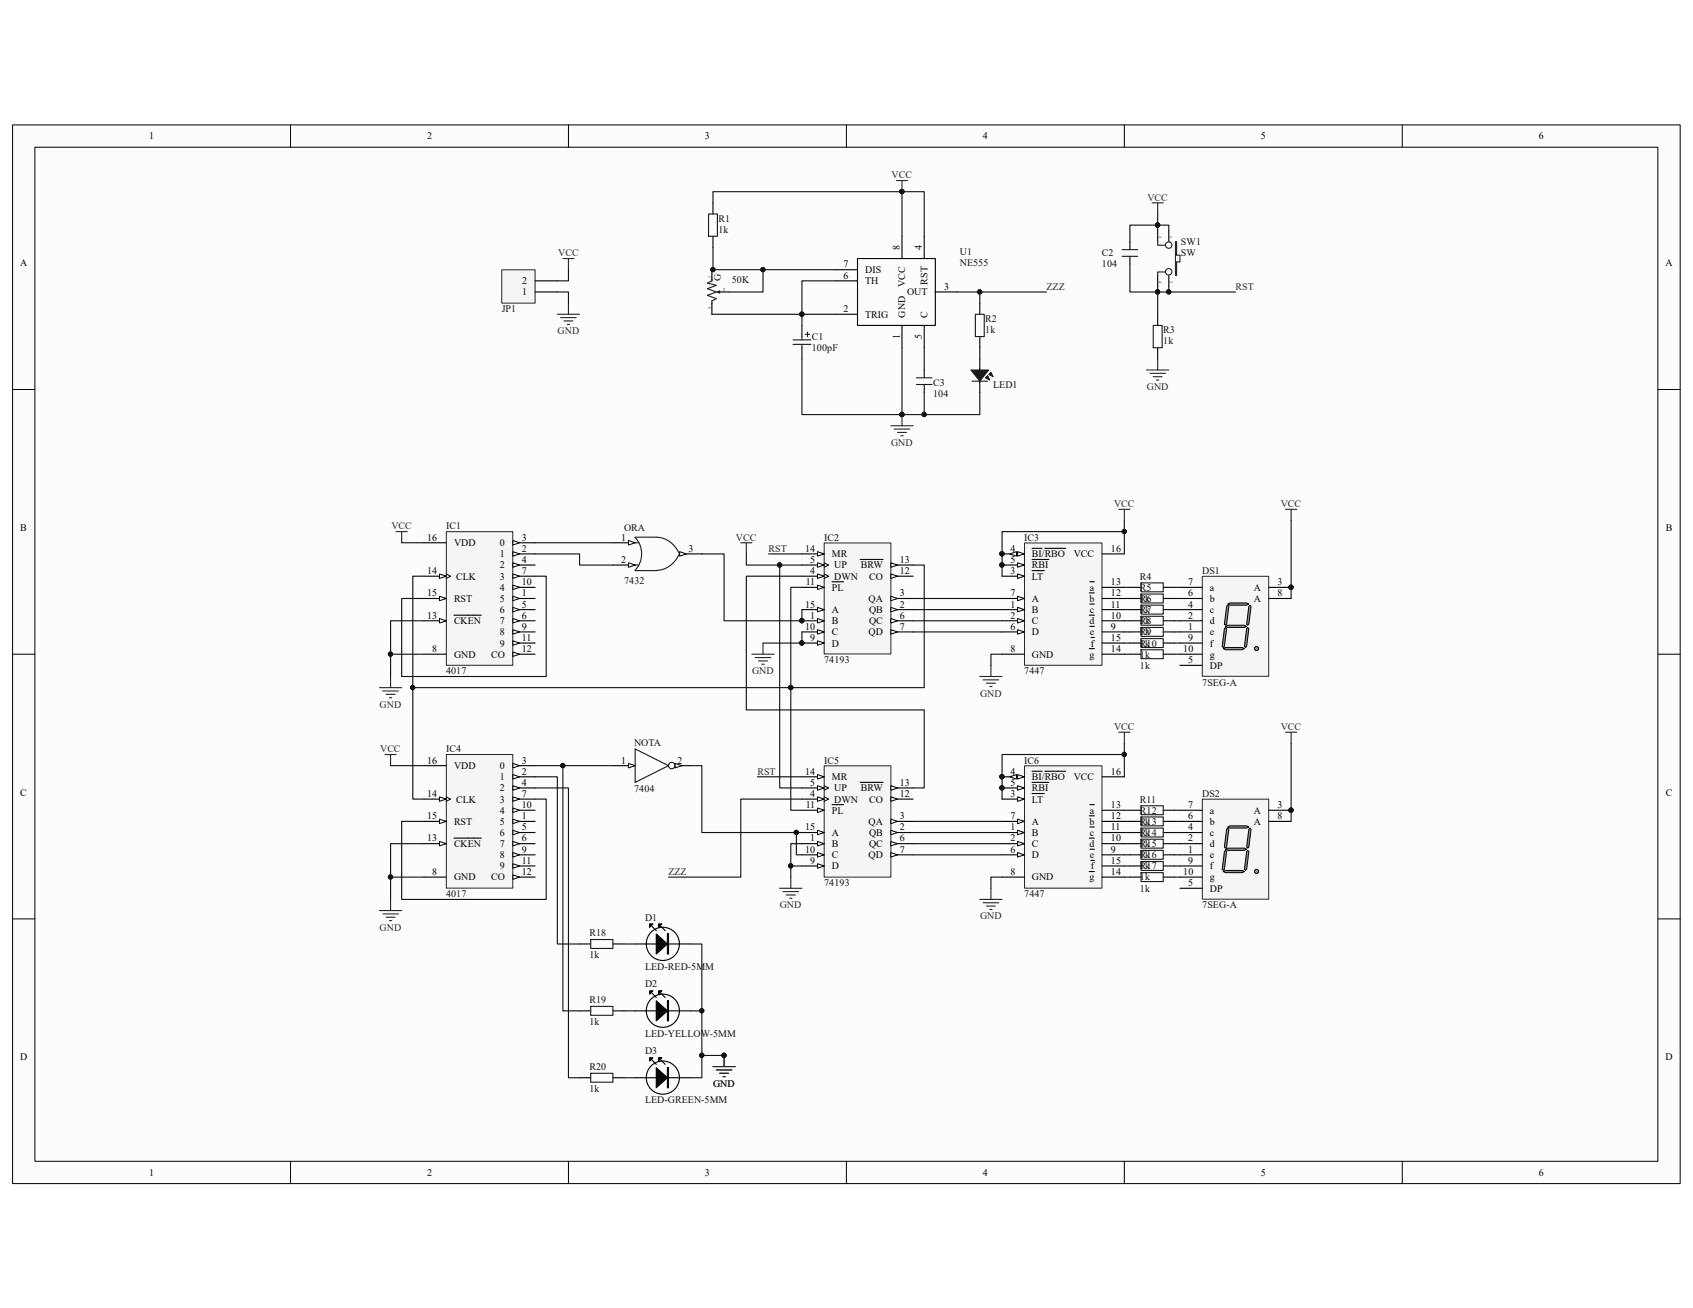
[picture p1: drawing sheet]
<svg xmlns="http://www.w3.org/2000/svg" width="279mm" height="216mm" viewBox="0 0 279 216" stroke-linecap="round" stroke-linejoin="round" font-family="sans-serif">
<defs><g id="words">
<g font-size="1.7">
<text x="24.6" y="23">1</text>
<text x="70.5" y="23">2</text>
<text x="116.3" y="23">3</text>
<text x="162.2" y="23">4</text>
<text x="208.1" y="23">5</text>
<text x="253.9" y="23">6</text>
<text x="3.3" y="43.9">A</text>
<text x="86.2" y="46.9">2</text>
<text x="139.2" y="44.2">7</text>
<text x="139.2" y="46">6</text>
<text x="142.8" y="45.1">DIS</text>
<text x="142.8" y="46.9">TH</text>
<text x="155.8" y="47.8">3</text>
<text x="274.9" y="43.9">A</text>
<text x="86.2" y="48.8">1</text>
<text x="139.2" y="51.5">2</text>
<text x="142.8" y="52.5">TRIG</text>
<text x="149.7" y="48.8">OUT</text>
<text x="3.3" y="87.6">B</text>
<text x="70.5" y="89.2">16</text>
<text x="86.1" y="89.2">3</text>
<text x="102.5" y="89.2">1</text>
<text x="274.9" y="87.6">B</text>
<text x="70.5" y="94.7">14</text>
<text x="74.9" y="90.2">VDD</text>
<text x="75.3" y="95.7">CLK</text>
<text x="82.5" y="92">1</text>
<text x="82.5" y="90.2">0</text>
<text x="82.5" y="93.8">2</text>
<text x="82.5" y="95.7">3</text>
<text x="86.1" y="91.1">2</text>
<text x="86.1" y="92.9">4</text>
<text x="86.1" y="94.7">7</text>
<text x="102.5" y="92.9">2</text>
<text x="113.6" y="91.1">3</text>
<text x="132.9" y="91.1">14</text>
<text x="133.7" y="94.7">4</text>
<text x="133.7" y="92.9">5</text>
<text x="137.3" y="92">MR</text>
<text x="137.7" y="95.7">DWN</text>
<text x="137.7" y="93.8">UP</text>
<text x="142.1" y="93.8">BRW</text>
<text x="143.4" y="95.7">CO</text>
<text x="148.5" y="94.7">12</text>
<text x="148.5" y="92.9">13</text>
<text x="166.7" y="91.1">4</text>
<text x="166.7" y="92.9">5</text>
<text x="166.7" y="94.7">3</text>
<text x="170.3" y="92">BI/RBO</text>
<text x="170.3" y="93.8">RBI</text>
<text x="170.3" y="95.7">LT</text>
<text x="177.2" y="92">VCC</text>
<text x="183.3" y="91.1">16</text>
<text x="70.5" y="98.4">15</text>
<text x="74.9" y="99.4">RST</text>
<text x="82.5" y="99.4">5</text>
<text x="82.5" y="101.2">6</text>
<text x="82.5" y="97.5">4</text>
<text x="86.1" y="98.4">1</text>
<text x="86.1" y="100.3">5</text>
<text x="86.1" y="96.6">10</text>
<text x="132.9" y="100.3">15</text>
<text x="133" y="96.6">11</text>
<text x="137.3" y="97.5">PL</text>
<text x="137.3" y="101.2">A</text>
<text x="143.3" y="99.4">QA</text>
<text x="143.4" y="101.2">QB</text>
<text x="148.5" y="100.3">2</text>
<text x="148.5" y="98.4">3</text>
<text x="166.7" y="98.4">7</text>
<text x="166.7" y="100.3">1</text>
<text x="170.3" y="99.4">A</text>
<text x="170.3" y="101.2">B</text>
<text x="179.8" y="99.4">b</text>
<text x="179.9" y="97.5">a</text>
<text x="179.9" y="101.2">c</text>
<text x="183.3" y="96.6">13</text>
<text x="183.3" y="98.4">12</text>
<text x="183.3" y="100.3">11</text>
<text x="196.1" y="100.3">4</text>
<text x="196.1" y="98.4">6</text>
<text x="196.1" y="96.6">7</text>
<text x="199.7" y="101.2">c</text>
<text x="199.7" y="99.4">b</text>
<text x="199.7" y="97.5">a</text>
<text x="206.9" y="97.5">A</text>
<text x="206.9" y="99.4">A</text>
<text x="210.9" y="96.6">3</text>
<text x="210.9" y="98.4">8</text>
<text x="70.5" y="102.1">13</text>
<text x="71.3" y="107.6">8</text>
<text x="74.9" y="103">CKEN</text>
<text x="82.5" y="103">7</text>
<text x="82.5" y="104.9">8</text>
<text x="82.5" y="106.7">9</text>
<text x="86.1" y="102.1">6</text>
<text x="86.1" y="103.9">9</text>
<text x="86.1" y="105.8">11</text>
<text x="86.1" y="107.6">12</text>
<text x="132.9" y="103.9">10</text>
<text x="133.7" y="102.1">1</text>
<text x="133.7" y="105.8">9</text>
<text x="137.3" y="103">B</text>
<text x="137.3" y="106.7">D</text>
<text x="137.3" y="104.9">C</text>
<text x="143.3" y="104.9">QD</text>
<text x="143.4" y="103">QC</text>
<text x="148.5" y="102.1">6</text>
<text x="148.5" y="103.9">7</text>
<text x="166.7" y="102.1">2</text>
<text x="166.7" y="103.9">6</text>
<text x="166.7" y="107.6">8</text>
<text x="170.3" y="103">C</text>
<text x="170.3" y="104.9">D</text>
<text x="179.8" y="103">d</text>
<text x="179.9" y="104.9">e</text>
<text x="180" y="106.7">f</text>
<text x="183.3" y="102.1">10</text>
<text x="183.3" y="103.9">9</text>
<text x="183.3" y="105.8">15</text>
<text x="183.3" y="107.6">14</text>
<text x="195.3" y="107.6">10</text>
<text x="196.1" y="105.8">9</text>
<text x="196.1" y="103.9">1</text>
<text x="196.1" y="102.1">2</text>
<text x="199.7" y="106.7">f</text>
<text x="199.7" y="104.9">e</text>
<text x="199.7" y="103">d</text>
<text x="74.9" y="108.5">GND</text>
<text x="81.1" y="108.5">CO</text>
<text x="170.3" y="108.5">GND</text>
<text x="179.8" y="108.5">g</text>
<text x="196.1" y="109.5">5</text>
<text x="199.7" y="108.5">g</text>
<text x="199.7" y="110.4">DP</text>
<text x="3.3" y="131.3">C</text>
<text x="70.5" y="131.5">14</text>
<text x="70.5" y="126">16</text>
<text x="74.9" y="127">VDD</text>
<text x="82.5" y="128.8">1</text>
<text x="82.5" y="127">0</text>
<text x="82.5" y="130.6">2</text>
<text x="86.1" y="127.8">2</text>
<text x="86.1" y="126">3</text>
<text x="86.1" y="129.7">4</text>
<text x="86.1" y="131.5">7</text>
<text x="102.5" y="126">1</text>
<text x="111.8" y="126">2</text>
<text x="132.9" y="127.8">14</text>
<text x="133.7" y="131.5">4</text>
<text x="133.7" y="129.7">5</text>
<text x="137.3" y="128.8">MR</text>
<text x="137.7" y="130.6">UP</text>
<text x="142.1" y="130.6">BRW</text>
<text x="148.5" y="131.5">12</text>
<text x="148.5" y="129.7">13</text>
<text x="166.7" y="127.8">4</text>
<text x="166.7" y="129.7">5</text>
<text x="166.7" y="131.5">3</text>
<text x="170.3" y="128.8">BI/RBO</text>
<text x="170.3" y="130.6">RBI</text>
<text x="177.2" y="128.8">VCC</text>
<text x="183.3" y="127.8">16</text>
<text x="274.9" y="131.3">C</text>
<text x="70.5" y="135.2">15</text>
<text x="74.9" y="136.1">RST</text>
<text x="75.3" y="132.5">CLK</text>
<text x="82.5" y="136.1">5</text>
<text x="82.5" y="138">6</text>
<text x="82.5" y="132.5">3</text>
<text x="82.5" y="134.3">4</text>
<text x="86.1" y="135.2">1</text>
<text x="86.1" y="137.1">5</text>
<text x="86.1" y="133.4">10</text>
<text x="132.9" y="137.1">15</text>
<text x="133" y="133.4">11</text>
<text x="137.3" y="134.3">PL</text>
<text x="137.3" y="138">A</text>
<text x="137.7" y="132.5">DWN</text>
<text x="143.3" y="136.1">QA</text>
<text x="143.4" y="138">QB</text>
<text x="143.4" y="132.5">CO</text>
<text x="148.5" y="137.1">2</text>
<text x="148.5" y="135.2">3</text>
<text x="166.7" y="135.2">7</text>
<text x="166.7" y="137.1">1</text>
<text x="170.3" y="132.5">LT</text>
<text x="170.3" y="136.1">A</text>
<text x="170.3" y="138">B</text>
<text x="179.8" y="136.1">b</text>
<text x="179.9" y="134.3">a</text>
<text x="179.9" y="138">c</text>
<text x="183.3" y="133.4">13</text>
<text x="183.3" y="135.2">12</text>
<text x="183.3" y="137.1">11</text>
<text x="196.1" y="137.1">4</text>
<text x="196.1" y="135.2">6</text>
<text x="196.1" y="133.4">7</text>
<text x="199.7" y="138">c</text>
<text x="199.7" y="136.1">b</text>
<text x="199.7" y="134.3">a</text>
<text x="206.9" y="134.3">A</text>
<text x="206.9" y="136.1">A</text>
<text x="210.9" y="133.4">3</text>
<text x="210.9" y="135.2">8</text>
<text x="70.5" y="138.9">13</text>
<text x="74.9" y="139.8">CKEN</text>
<text x="82.5" y="139.8">7</text>
<text x="82.5" y="141.6">8</text>
<text x="82.5" y="143.5">9</text>
<text x="86.1" y="138.9">6</text>
<text x="86.1" y="140.8">9</text>
<text x="86.1" y="142.6">11</text>
<text x="132.9" y="140.8">10</text>
<text x="133.7" y="138.9">1</text>
<text x="133.7" y="142.6">9</text>
<text x="137.3" y="139.8">B</text>
<text x="137.3" y="143.5">D</text>
<text x="137.3" y="141.6">C</text>
<text x="143.3" y="141.6">QD</text>
<text x="143.4" y="139.8">QC</text>
<text x="148.5" y="138.9">6</text>
<text x="148.5" y="140.8">7</text>
<text x="166.7" y="138.9">2</text>
<text x="166.7" y="140.8">6</text>
<text x="170.3" y="139.8">C</text>
<text x="170.3" y="141.6">D</text>
<text x="179.8" y="139.8">d</text>
<text x="179.9" y="141.6">e</text>
<text x="180" y="143.5">f</text>
<text x="183.3" y="138.9">10</text>
<text x="183.3" y="140.8">9</text>
<text x="183.3" y="142.6">15</text>
<text x="196.1" y="142.6">9</text>
<text x="196.1" y="140.8">1</text>
<text x="196.1" y="138.9">2</text>
<text x="199.7" y="143.5">f</text>
<text x="199.7" y="141.6">e</text>
<text x="199.7" y="139.8">d</text>
<text x="71.3" y="144.4">8</text>
<text x="74.9" y="145.3">GND</text>
<text x="81.1" y="145.3">CO</text>
<text x="86.1" y="144.4">12</text>
<text x="166.7" y="144.4">8</text>
<text x="170.3" y="145.3">GND</text>
<text x="179.8" y="145.3">g</text>
<text x="183.3" y="144.4">14</text>
<text x="195.3" y="144.4">10</text>
<text x="196.1" y="146.3">5</text>
<text x="199.7" y="145.3">g</text>
<text x="199.7" y="147.2">DP</text>
<text x="3.3" y="175">D</text>
<text x="274.9" y="175">D</text>
<text x="24.6" y="194.1">1</text>
<text x="70.5" y="194.1">2</text>
<text x="116.3" y="194.1">3</text>
<text x="162.2" y="194.1">4</text>
<text x="208.1" y="194.1">5</text>
<text x="253.9" y="194.1">6</text>
</g>
<g font-size="1.7" fill="#262626">
<text x="147.1" y="29.4">VCC</text>
<text x="189.4" y="33.1">VCC</text>
<text x="92.1" y="42.3">VCC</text>
<text x="172.7" y="47.8">ZZZ</text>
<text x="203.9" y="47.8">RST</text>
<text x="92" y="55.2">GND</text>
<text x="189.3" y="64.4">GND</text>
<text x="147.1" y="73.6">GND</text>
<text x="183.8" y="83.7">VCC</text>
<text x="211.4" y="83.7">VCC</text>
<text x="64.6" y="87.4">VCC</text>
<text x="121.4" y="89.2">VCC</text>
<text x="126.8" y="91.1">RST</text>
<text x="124.1" y="111.3">GND</text>
<text x="62.7" y="116.8">GND</text>
<text x="161.8" y="115">GND</text>
<text x="62.7" y="124.2">VCC</text>
<text x="183.8" y="120.5">VCC</text>
<text x="211.4" y="120.5">VCC</text>
<text x="125" y="127.8">RST</text>
<text x="110.3" y="144.4">ZZZ</text>
<text x="128.7" y="149.9">GND</text>
<text x="62.7" y="153.6">GND</text>
<text x="161.8" y="151.8">GND</text>
<text x="117.7" y="179.4">GND</text>
</g>
<g font-size="1.7" fill="#0e0e0e">
<text x="118.6" y="36.6">R1</text>
<text x="118.6" y="38.4">1k</text>
<text x="194.9" y="40.5">SW1</text>
<text x="120.8" y="46.7">50K</text>
<text x="158.4" y="42.1">U1</text>
<text x="158.4" y="44">NE555</text>
<text x="181.9" y="42.3">C2</text>
<text x="181.9" y="44.2">104</text>
<text x="194.9" y="42.3">SW</text>
<text x="82.8" y="51.5">JP1</text>
<text x="162.6" y="53.2">R2</text>
<text x="134" y="58">100pF</text>
<text x="134" y="56.1">C1</text>
<text x="162.6" y="55">1k</text>
<text x="192" y="55">R3</text>
<text x="192" y="56.9">1k</text>
<text x="154" y="63.7">C3</text>
<text x="154" y="65.5">104</text>
<text x="163.9" y="64">LED1</text>
<text x="73.6" y="87.4">IC1</text>
<text x="103" y="87.6">ORA</text>
<text x="136" y="89.2">IC2</text>
<text x="169" y="89.2">IC3</text>
<text x="188.1" y="95.7">R4</text>
<text x="198.4" y="94.7">DS1</text>
<text x="103" y="96.4">7432</text>
<text x="188.1" y="99.4">1k</text>
<text x="188.1" y="97.5">R5</text>
<text x="188.1" y="101.2">1k</text>
<text x="188.1" y="99.4">R6</text>
<text x="188.1" y="101.2">R7</text>
<text x="188.1" y="103">1k</text>
<text x="188.1" y="104.9">1k</text>
<text x="188.1" y="103">R8</text>
<text x="188.1" y="106.7">1k</text>
<text x="188.1" y="104.9">R9</text>
<text x="188.1" y="106.7">R10</text>
<text x="73.6" y="111.3">4017</text>
<text x="136" y="109.5">74193</text>
<text x="169" y="111.3">7447</text>
<text x="188.1" y="108.5">1k</text>
<text x="188.1" y="110.4">1k</text>
<text x="198.4" y="113.2">7SEG-A</text>
<text x="73.6" y="124.2">IC4</text>
<text x="104.6" y="123.1">NOTA</text>
<text x="104.6" y="130.8">7404</text>
<text x="136" y="126">IC5</text>
<text x="169" y="126">IC6</text>
<text x="198.4" y="131.5">DS2</text>
<text x="188.1" y="132.5">R11</text>
<text x="188.1" y="136.1">1k</text>
<text x="188.1" y="134.3">R12</text>
<text x="188.1" y="138">1k</text>
<text x="188.1" y="136.1">R13</text>
<text x="188.1" y="138">R14</text>
<text x="188.1" y="139.8">1k</text>
<text x="188.1" y="141.6">1k</text>
<text x="188.1" y="139.8">R15</text>
<text x="188.1" y="143.5">1k</text>
<text x="188.1" y="141.6">R16</text>
<text x="188.1" y="143.5">R17</text>
<text x="73.6" y="148.1">4017</text>
<text x="136" y="146.3">74193</text>
<text x="169" y="148.1">7447</text>
<text x="188.1" y="145.3">1k</text>
<text x="188.1" y="147.2">1k</text>
<text x="198.4" y="149.9">7SEG-A</text>
<text x="97.3" y="154.5">R18</text>
<text x="106.5" y="152">D1</text>
<text x="97.3" y="158.2">1k</text>
<text x="106.5" y="160.1">LED-RED-5MM</text>
<text x="97.3" y="165.6">R19</text>
<text x="106.5" y="163">D2</text>
<text x="97.3" y="169.2">1k</text>
<text x="106.5" y="171.1">LED-YELLOW-5MM</text>
<text x="97.3" y="176.6">R20</text>
<text x="106.5" y="174">D3</text>
<text x="97.3" y="180.3">1k</text>
<text x="106.5" y="182.1">LED-GREEN-5MM</text>
</g>
<g font-size="1.6">
<text x="148.5" y="41.2" transform="rotate(-90 148.5 41.2)">8</text>
<text x="152.1" y="41.2" transform="rotate(-90 152.1 41.2)">4</text>
<text x="149.4" y="47.4" transform="rotate(-90 149.4 47.4)">VCC</text>
<text x="153.1" y="47" transform="rotate(-90 153.1 47)">RST</text>
<text x="149.4" y="52.4" transform="rotate(-90 149.4 52.4)">GND</text>
<text x="153.1" y="52.4" transform="rotate(-90 153.1 52.4)">C</text>
<text x="148.5" y="56" transform="rotate(-90 148.5 56)">1</text>
<text x="152.1" y="56" transform="rotate(-90 152.1 56)">5</text>
</g>
<text font-size="1.6" fill="#0e0e0e" x="119" y="46.4" transform="rotate(-90 119 46.4)">G</text>
<g font-size=".7" fill="#0e0e0e">
<text x="191.2" y="39" transform="rotate(90 191.2 39)">3</text>
<text x="193.1" y="39" transform="rotate(90 193.1 39)">1</text>
<text x="117.4" y="45.8" transform="rotate(-90 117.4 45.8)">1</text>
<text x="191.2" y="46.4" transform="rotate(90 191.2 46.4)">4</text>
<text x="193.1" y="46.4" transform="rotate(90 193.1 46.4)">2</text>
<text x="117.4" y="51" transform="rotate(-90 117.4 51)">3</text>
<text x="119.4" y="48">2</text>
</g>
</g></defs>
<path d="M2.1 20.7h275.2v174.7h-275.2z" fill="#fcfcfc"/>
<path d="M2.1 20.6h275.2v174.8h-275.2z" fill="none" stroke="#000" stroke-width=".17"/>
<path d="M5.8 24.3h267.8v167.4h-267.8z" fill="#fcfcfc"/>
<g fill="none" stroke="#000" stroke-width=".17">
<path d="M5.8 24.3h267.8v167.4h-267.8zM47.9 20.6v3.7M93.8 20.6v3.7M139.7 20.6v3.7M185.6 20.6v3.7M231.4 20.6v3.7M2.1 64.3h3.6M273.6 64.3h3.7M2.1 108h3.6M273.6 108h3.7M2.1 151.7h3.6M273.6 151.7h3.7"/>
<path d="M47.9 191.7v3.7M93.8 191.7v3.7M139.7 191.7v3.7M185.6 191.7v3.7M231.4 191.7v3.7"/>
</g>
<path d="M148.9 39v3.7M152.5 39v3.7M132.3 53.7v1.9M132.3 57.4v1.8M137.8 51.9h3.7M137.8 44.5h3.7M137.8 46.4h3.7M141.5 42.7h12.9v11h-12.9zM148.9 53.7v3.7M152.5 53.7v3.7M154.4 48.2h3.6" fill="none" stroke="#000" stroke-width=".18"/>
<path d="M147.9 29.8h1.9M148.9 29.8v1.8M147 70.3h3.7M147.6 70.8h2.5M148.1 71.4h1.5M148.7 71.9h.3M148.9 68.4v1.9" fill="none" stroke="#262626" stroke-width=".18"/>
<g fill="#0e0e0e" stroke="#0e0e0e" stroke-width=".17">
<circle cx="148.8" cy="31.6" r=".35"/>
<circle cx="148.8" cy="68.4" r=".35"/>
</g>
<path d="M130.9 56.1h2.9M130.9 56.8h2.9M132.3 55.6v.5M132.3 56.8v.6M132.9 55.2h.7M133.3 54.8v.8" fill="none" stroke="#1c1c1c" stroke-width=".18"/>
<path d="M163.5 61.4l.4 .8-.7-.4z" fill="#1c1c1c"/>
<path d="M163.5 61.4l.4 .8-.7-.4z" fill="none" stroke="#1c1c1c" stroke-width=".17"/>
<path d="M163 62l.4 .7-.8-.3z" fill="#1c1c1c"/>
<path d="M163 62l.4 .7-.8-.3z" fill="none" stroke="#1c1c1c" stroke-width=".17"/>
<path d="M160.2 61.1h3l-1.5 1.8z" fill="#1c1c1c"/>
<path d="M160.2 61.1h3l-1.5 1.8z" fill="none" stroke="#1c1c1c" stroke-width=".17"/>
<path d="M160.4 62.9h2.6M161.7 60.9v.5M161.7 62.7v.4" fill="none" stroke="#1c1c1c" stroke-width=".18"/>
<path d="M161.7 59.2v1.9M161.7 62.9v1.9" fill="none" stroke="#000" stroke-width=".18"/>
<path d="M169.1 89.7h12.8v20.1h-12.8z" fill="#f5f5f5"/>
<path d="M169.1 89.6h12.8v20.2h-12.8z" fill="none" stroke="#262626" stroke-width=".17"/>
<path d="M165.4 91.4h3.6" fill="none" stroke="#000" stroke-width=".18"/>
<path d="M167.9 91.1l1.1 .3-1.1 .4z" fill="#fcfcfc"/>
<path d="M167.9 91.1l1.1 .3-1.1 .4z" fill="none" stroke="#000" stroke-width=".17"/>
<path d="M166.7 91.4l1.1-.3v.7z" fill="#fcfcfc"/>
<path d="M166.7 91.4l1.1-.3v.7z" fill="none" stroke="#000" stroke-width=".17"/>
<path d="M165.4 93.3h3.6M170.3 90.5h1M171.4 90.5h.6M172.4 90.5h1.2M173.6 90.5h2.2" fill="none" stroke="#000" stroke-width=".18"/>
<circle cx="165.4" cy="91.4" r=".35" fill="#0e0e0e" stroke="#0e0e0e" stroke-width=".17"/>
<path d="M167.9 92.9l1.1 .4-1.1 .3z" fill="#fcfcfc"/>
<path d="M167.9 92.9l1.1 .4-1.1 .3z" fill="none" stroke="#000" stroke-width=".17"/>
<path d="M165.4 95.1h3.6M170.3 92.3h1.1M171.5 92.3h1.6" fill="none" stroke="#000" stroke-width=".18"/>
<circle cx="165.4" cy="93.2" r=".35" fill="#0e0e0e" stroke="#0e0e0e" stroke-width=".17"/>
<path d="M167.9 94.7l1.1 .4-1.1 .4z" fill="#fcfcfc"/>
<path d="M167.9 94.7l1.1 .4-1.1 .4z" fill="none" stroke="#000" stroke-width=".17"/>
<path d="M165.4 98.8h3.6M170.3 94.2h2" fill="none" stroke="#000" stroke-width=".18"/>
<path d="M167.9 98.4l1.1 .4-1.1 .4z" fill="#fcfcfc"/>
<path d="M167.9 98.4l1.1 .4-1.1 .4z" fill="none" stroke="#000" stroke-width=".17"/>
<path d="M165.4 100.6h3.6" fill="none" stroke="#000" stroke-width=".18"/>
<path d="M167.9 100.3l1.1 .3-1.1 .4z" fill="#fcfcfc"/>
<path d="M167.9 100.3l1.1 .3-1.1 .4z" fill="none" stroke="#000" stroke-width=".17"/>
<path d="M165.4 102.5h3.6" fill="none" stroke="#000" stroke-width=".18"/>
<path d="M167.9 102.1l1.1 .4-1.1 .3z" fill="#fcfcfc"/>
<path d="M167.9 102.1l1.1 .4-1.1 .3z" fill="none" stroke="#000" stroke-width=".17"/>
<path d="M165.4 104.3h3.6" fill="none" stroke="#000" stroke-width=".18"/>
<path d="M167.9 103.9l1.1 .4-1.1 .4z" fill="#fcfcfc"/>
<path d="M167.9 103.9l1.1 .4-1.1 .4z" fill="none" stroke="#000" stroke-width=".17"/>
<g fill="none" stroke="#000" stroke-width=".18">
<path d="M179.8 97.9h.8M179.9 96h.7M179.9 99.7h.7M181.9 96.9h3.7M181.9 98.8h3.7M181.9 91.4h3.7M165.4 108h3.6M179.8 101.5h.8M179.8 107.1h.8M179.9 103.4h.7M180 105.2h.6M181.9 100.6h3.7"/>
<path d="M181.9 102.5h3.7M181.9 104.3h3.7M181.9 106.1h3.7M181.9 108h3.7"/>
</g>
<g fill="#0e0e0e" stroke="#0e0e0e" stroke-width=".17">
<circle cx="165.4" cy="91.4" r=".35"/>
<circle cx="165.4" cy="93.2" r=".35"/>
</g>
<path d="M73.7 87.8h10.9v22h-10.9z" fill="#f5f5f5"/>
<path d="M73.7 87.8h10.9v22h-10.9z" fill="none" stroke="#262626" stroke-width=".17"/>
<path d="M84.6 98.8h3.7" fill="none" stroke="#000" stroke-width=".18"/>
<path d="M84.6 98.4l1.1 .4-1.1 .4z" fill="#fcfcfc"/>
<path d="M84.6 98.4l1.1 .4-1.1 .4z" fill="none" stroke="#000" stroke-width=".17"/>
<path d="M84.6 91.4h3.7" fill="none" stroke="#000" stroke-width=".18"/>
<path d="M84.6 91.1l1.1 .3-1.1 .4z" fill="#fcfcfc"/>
<path d="M84.6 91.1l1.1 .3-1.1 .4z" fill="none" stroke="#000" stroke-width=".17"/>
<path d="M84.6 89.6h3.7" fill="none" stroke="#000" stroke-width=".18"/>
<path d="M84.6 89.2l1.1 .4-1.1 .4z" fill="#fcfcfc"/>
<path d="M84.6 89.2l1.1 .4-1.1 .4z" fill="none" stroke="#000" stroke-width=".17"/>
<path d="M84.6 93.3h3.7" fill="none" stroke="#000" stroke-width=".18"/>
<path d="M84.6 92.9l1.1 .4-1.1 .3z" fill="#fcfcfc"/>
<path d="M84.6 92.9l1.1 .4-1.1 .3z" fill="none" stroke="#000" stroke-width=".17"/>
<path d="M84.6 100.6h3.7" fill="none" stroke="#000" stroke-width=".18"/>
<path d="M84.6 100.3l1.1 .3-1.1 .4z" fill="#fcfcfc"/>
<path d="M84.6 100.3l1.1 .3-1.1 .4z" fill="none" stroke="#000" stroke-width=".17"/>
<path d="M84.6 102.5h3.7" fill="none" stroke="#000" stroke-width=".18"/>
<path d="M84.6 102.1l1.1 .4-1.1 .3z" fill="#fcfcfc"/>
<path d="M84.6 102.1l1.1 .4-1.1 .3z" fill="none" stroke="#000" stroke-width=".17"/>
<path d="M84.6 95.1h3.7" fill="none" stroke="#000" stroke-width=".18"/>
<path d="M84.6 94.7l1.1 .4-1.1 .4z" fill="#fcfcfc"/>
<path d="M84.6 94.7l1.1 .4-1.1 .4z" fill="none" stroke="#000" stroke-width=".17"/>
<path d="M70 108h3.6M84.6 104.3h3.7" fill="none" stroke="#000" stroke-width=".18"/>
<path d="M84.6 103.9l1.1 .4-1.1 .4z" fill="#fcfcfc"/>
<path d="M84.6 103.9l1.1 .4-1.1 .4z" fill="none" stroke="#000" stroke-width=".17"/>
<path d="M84.6 96.9h3.7" fill="none" stroke="#000" stroke-width=".18"/>
<path d="M84.6 96.6l1.1 .3-1.1 .4z" fill="#fcfcfc"/>
<path d="M84.6 96.6l1.1 .3-1.1 .4z" fill="none" stroke="#000" stroke-width=".17"/>
<path d="M84.6 106.1h3.7" fill="none" stroke="#000" stroke-width=".18"/>
<path d="M84.6 105.8l1.1 .3-1.1 .4z" fill="#fcfcfc"/>
<path d="M84.6 105.8l1.1 .3-1.1 .4z" fill="none" stroke="#000" stroke-width=".17"/>
<path d="M84.6 108h3.7" fill="none" stroke="#000" stroke-width=".18"/>
<path d="M84.6 107.6l1.1 .4-1.1 .4z" fill="#fcfcfc"/>
<path d="M84.6 107.6l1.1 .4-1.1 .4z" fill="none" stroke="#000" stroke-width=".17"/>
<path d="M70 98.8h3.6" fill="none" stroke="#000" stroke-width=".18"/>
<path d="M72.5 98.4l1.1 .4-1.1 .4z" fill="#fcfcfc"/>
<path d="M72.5 98.4l1.1 .4-1.1 .4zM73.6 94.7l.8 .4-.8 .4" fill="none" stroke="#000" stroke-width=".17"/>
<path d="M70 95.1h3.6" fill="none" stroke="#000" stroke-width=".18"/>
<path d="M72.5 94.7l1.1 .4-1.1 .4z" fill="#fcfcfc"/>
<path d="M72.5 94.7l1.1 .4-1.1 .4z" fill="none" stroke="#000" stroke-width=".17"/>
<path d="M70 102.5h3.6" fill="none" stroke="#000" stroke-width=".18"/>
<path d="M72.5 102.1l1.1 .4-1.1 .3z" fill="#fcfcfc"/>
<path d="M72.5 102.1l1.1 .4-1.1 .3z" fill="none" stroke="#000" stroke-width=".17"/>
<path d="M70 89.6h3.6M74.9 101.5h1.1M76 101.5h3.4" fill="none" stroke="#000" stroke-width=".18"/>
<path d="M82.8 44.6h5.5v5.4h-5.5z" fill="#f5f5f5"/>
<path d="M82.8 44.5h5.5v5.5h-5.5z" fill="none" stroke="#262626" stroke-width=".17"/>
<path d="M191.1 38.1v1.8M192.9 38.1v1.8M88.3 48.2h3.7M88.3 46.4h3.7M191.1 45.4v1.9M192.9 45.4v1.9" fill="none" stroke="#000" stroke-width=".18"/>
<g fill="none" stroke="#262626" stroke-width=".18">
<path d="M190.1 33.5h1.9M191.1 33.5v1.8M194 39.9h.2v2.2h.5v1.1h-.5v2.2h-.2zM92 51.9h3.6M92.5 52.4h2.6M92.9 42.7h1.8M93.1 53h1.4M93.6 53.5h.4M93.8 42.7v1.8M93.8 50v1.9M191.1 59.2v1.9M189.2 61.1h3.7"/>
<path d="M189.8 61.6h2.5M190.3 62.2h1.5M190.9 62.7h.3"/>
<circle cx="192.9" cy="40.5" r=".53"/>
<circle cx="192.9" cy="44.9" r=".53"/>
</g>
<path d="M191.1 39.9v.6h1.2M192.3 44.9h-1.2v.5" fill="none" stroke="#1c1c1c" stroke-width=".18"/>
<path d="M73.7 124.6h10.9v22h-10.9z" fill="#f5f5f5"/>
<path d="M73.7 124.5h10.9v22.1h-10.9z" fill="none" stroke="#262626" stroke-width=".17"/>
<path d="M84.6 135.6h3.7" fill="none" stroke="#000" stroke-width=".18"/>
<path d="M84.6 135.2l1.1 .4-1.1 .3z" fill="#fcfcfc"/>
<path d="M84.6 135.2l1.1 .4-1.1 .3z" fill="none" stroke="#000" stroke-width=".17"/>
<path d="M84.6 128.2h3.7" fill="none" stroke="#000" stroke-width=".18"/>
<path d="M84.6 127.9l1.1 .3-1.1 .4z" fill="#fcfcfc"/>
<path d="M84.6 127.9l1.1 .3-1.1 .4z" fill="none" stroke="#000" stroke-width=".17"/>
<path d="M84.6 126.4h3.7" fill="none" stroke="#000" stroke-width=".18"/>
<path d="M84.6 126l1.1 .4-1.1 .3z" fill="#fcfcfc"/>
<path d="M84.6 126l1.1 .4-1.1 .3z" fill="none" stroke="#000" stroke-width=".17"/>
<path d="M84.6 130.1h3.7" fill="none" stroke="#000" stroke-width=".18"/>
<path d="M84.6 129.7l1.1 .4-1.1 .3z" fill="#fcfcfc"/>
<path d="M84.6 129.7l1.1 .4-1.1 .3z" fill="none" stroke="#000" stroke-width=".17"/>
<path d="M84.6 137.4h3.7" fill="none" stroke="#000" stroke-width=".18"/>
<path d="M84.6 137.1l1.1 .3-1.1 .4z" fill="#fcfcfc"/>
<path d="M84.6 137.1l1.1 .3-1.1 .4z" fill="none" stroke="#000" stroke-width=".17"/>
<path d="M84.6 139.3h3.7" fill="none" stroke="#000" stroke-width=".18"/>
<path d="M84.6 138.9l1.1 .4-1.1 .3z" fill="#fcfcfc"/>
<path d="M84.6 138.9l1.1 .4-1.1 .3z" fill="none" stroke="#000" stroke-width=".17"/>
<path d="M84.6 131.9h3.7" fill="none" stroke="#000" stroke-width=".18"/>
<path d="M84.6 131.5l1.1 .4-1.1 .4z" fill="#fcfcfc"/>
<path d="M84.6 131.5l1.1 .4-1.1 .4z" fill="none" stroke="#000" stroke-width=".17"/>
<path d="M70 144.8h3.6M84.6 141.1h3.7" fill="none" stroke="#000" stroke-width=".18"/>
<path d="M84.6 140.7l1.1 .4-1.1 .4z" fill="#fcfcfc"/>
<path d="M84.6 140.7l1.1 .4-1.1 .4z" fill="none" stroke="#000" stroke-width=".17"/>
<path d="M84.6 133.7h3.7" fill="none" stroke="#000" stroke-width=".18"/>
<path d="M84.6 133.4l1.1 .3-1.1 .4z" fill="#fcfcfc"/>
<path d="M84.6 133.4l1.1 .3-1.1 .4z" fill="none" stroke="#000" stroke-width=".17"/>
<path d="M84.6 142.9h3.7" fill="none" stroke="#000" stroke-width=".18"/>
<path d="M84.6 142.6l1.1 .3-1.1 .4z" fill="#fcfcfc"/>
<path d="M84.6 142.6l1.1 .3-1.1 .4z" fill="none" stroke="#000" stroke-width=".17"/>
<path d="M84.6 144.8h3.7" fill="none" stroke="#000" stroke-width=".18"/>
<path d="M84.6 144.4l1.1 .4-1.1 .3z" fill="#fcfcfc"/>
<path d="M84.6 144.4l1.1 .4-1.1 .3z" fill="none" stroke="#000" stroke-width=".17"/>
<path d="M70 135.6h3.6" fill="none" stroke="#000" stroke-width=".18"/>
<path d="M72.5 135.2l1.1 .4-1.1 .3z" fill="#fcfcfc"/>
<path d="M72.5 135.2l1.1 .4-1.1 .3zM73.6 131.5l.8 .4-.8 .4" fill="none" stroke="#000" stroke-width=".17"/>
<path d="M70 131.9h3.6" fill="none" stroke="#000" stroke-width=".18"/>
<path d="M72.5 131.5l1.1 .4-1.1 .4z" fill="#fcfcfc"/>
<path d="M72.5 131.5l1.1 .4-1.1 .4z" fill="none" stroke="#000" stroke-width=".17"/>
<path d="M70 139.3h3.6" fill="none" stroke="#000" stroke-width=".18"/>
<path d="M72.5 138.9l1.1 .4-1.1 .3z" fill="#fcfcfc"/>
<path d="M72.5 138.9l1.1 .4-1.1 .3z" fill="none" stroke="#000" stroke-width=".17"/>
<path d="M70 126.4h3.6M74.9 138.3h1.1M76 138.3h3.4" fill="none" stroke="#000" stroke-width=".18"/>
<path d="M136.1 89.7h10.9v18.2h-10.9z" fill="#f5f5f5"/>
<path d="M136 89.6h11v18.3h-11z" fill="none" stroke="#262626" stroke-width=".17"/>
<path d="M132.3 102.5h3.7" fill="none" stroke="#000" stroke-width=".18"/>
<path d="M134.9 102.1l1.1 .4-1.1 .3z" fill="#fcfcfc"/>
<path d="M134.9 102.1l1.1 .4-1.1 .3z" fill="none" stroke="#000" stroke-width=".17"/>
<circle cx="132.3" cy="102.4" r=".35" fill="#0e0e0e" stroke="#0e0e0e" stroke-width=".17"/>
<path d="M147 100.6h3.7" fill="none" stroke="#000" stroke-width=".18"/>
<path d="M147 100.3l1.1 .3-1.1 .4z" fill="#fcfcfc"/>
<path d="M147 100.3l1.1 .3-1.1 .4z" fill="none" stroke="#000" stroke-width=".17"/>
<path d="M147 98.8h3.7" fill="none" stroke="#000" stroke-width=".18"/>
<path d="M147 98.4l1.1 .4-1.1 .4z" fill="#fcfcfc"/>
<path d="M136 94.7l.7 .4-.7 .4M147 98.4l1.1 .4-1.1 .4z" fill="none" stroke="#000" stroke-width=".17"/>
<path d="M132.3 95.1h3.7" fill="none" stroke="#000" stroke-width=".18"/>
<path d="M134.9 94.7l1.1 .4-1.1 .4z" fill="#fcfcfc"/>
<path d="M134.9 94.7l1.1 .4-1.1 .4zM136 92.9l.7 .4-.7 .3" fill="none" stroke="#000" stroke-width=".17"/>
<path d="M132.3 93.3h3.7" fill="none" stroke="#000" stroke-width=".18"/>
<path d="M134.9 92.9l1.1 .4-1.1 .3z" fill="#fcfcfc"/>
<path d="M134.9 92.9l1.1 .4-1.1 .3z" fill="none" stroke="#000" stroke-width=".17"/>
<path d="M147 102.5h3.7" fill="none" stroke="#000" stroke-width=".18"/>
<path d="M147 102.1l1.1 .4-1.1 .3z" fill="#fcfcfc"/>
<path d="M147 102.1l1.1 .4-1.1 .3z" fill="none" stroke="#000" stroke-width=".17"/>
<path d="M147 104.3h3.7" fill="none" stroke="#000" stroke-width=".18"/>
<path d="M147 103.9l1.1 .4-1.1 .4z" fill="#fcfcfc"/>
<path d="M147 103.9l1.1 .4-1.1 .4z" fill="none" stroke="#000" stroke-width=".17"/>
<path d="M132.3 106.1h3.7" fill="none" stroke="#000" stroke-width=".18"/>
<path d="M134.9 105.8l1.1 .3-1.1 .4z" fill="#fcfcfc"/>
<path d="M134.9 105.8l1.1 .3-1.1 .4z" fill="none" stroke="#000" stroke-width=".17"/>
<circle cx="132.3" cy="106.1" r=".35" fill="#0e0e0e" stroke="#0e0e0e" stroke-width=".17"/>
<path d="M132.3 104.3h3.7" fill="none" stroke="#000" stroke-width=".18"/>
<path d="M134.9 103.9l1.1 .4-1.1 .4z" fill="#fcfcfc"/>
<path d="M134.9 103.9l1.1 .4-1.1 .4z" fill="none" stroke="#000" stroke-width=".17"/>
<path d="M132.3 96.9h3.7" fill="none" stroke="#000" stroke-width=".18"/>
<path d="M134.9 96.6l1.1 .3-1.1 .4z" fill="#fcfcfc"/>
<path d="M134.9 96.6l1.1 .3-1.1 .4z" fill="none" stroke="#000" stroke-width=".17"/>
<path d="M137.3 96h1.9M147 95.1h3.7" fill="none" stroke="#000" stroke-width=".18"/>
<path d="M147 94.7l1.1 .4-1.1 .4z" fill="#fcfcfc"/>
<path d="M147 94.7l1.1 .4-1.1 .4z" fill="none" stroke="#000" stroke-width=".17"/>
<path d="M147 93.3h3.7" fill="none" stroke="#000" stroke-width=".18"/>
<path d="M147 92.9l1.1 .4-1.1 .3z" fill="#fcfcfc"/>
<path d="M147 92.9l1.1 .4-1.1 .3z" fill="none" stroke="#000" stroke-width=".17"/>
<path d="M132.3 91.4h3.7M142 92.3h1M143.1 92.3h2.6" fill="none" stroke="#000" stroke-width=".18"/>
<path d="M134.9 91.1l1.1 .3-1.1 .4z" fill="#fcfcfc"/>
<path d="M134.9 91.1l1.1 .3-1.1 .4z" fill="none" stroke="#000" stroke-width=".17"/>
<path d="M132.3 100.6h3.7" fill="none" stroke="#000" stroke-width=".18"/>
<path d="M134.9 100.3l1.1 .3-1.1 .4z" fill="#fcfcfc"/>
<path d="M134.9 100.3l1.1 .3-1.1 .4z" fill="none" stroke="#000" stroke-width=".17"/>
<g fill="#0e0e0e" stroke="#0e0e0e" stroke-width=".17">
<circle cx="132.3" cy="102.4" r=".35"/>
<circle cx="132.3" cy="106.1" r=".35"/>
</g>
<path d="M169.1 126.4h12.8v20.2h-12.8z" fill="#f5f5f5"/>
<path d="M169.1 126.4h12.8v20.2h-12.8z" fill="none" stroke="#262626" stroke-width=".17"/>
<path d="M165.4 128.2h3.6" fill="none" stroke="#000" stroke-width=".18"/>
<path d="M167.9 127.9l1.1 .3-1.1 .4z" fill="#fcfcfc"/>
<path d="M167.9 127.9l1.1 .3-1.1 .4z" fill="none" stroke="#000" stroke-width=".17"/>
<path d="M166.7 128.2l1.1-.3v.7z" fill="#fcfcfc"/>
<path d="M166.7 128.2l1.1-.3v.7z" fill="none" stroke="#000" stroke-width=".17"/>
<path d="M165.4 130.1h3.6M170.3 127.3h1M171.4 127.3h.6M172.4 127.3h1.2M173.6 127.3h2.2" fill="none" stroke="#000" stroke-width=".18"/>
<circle cx="165.4" cy="128.2" r=".35" fill="#0e0e0e" stroke="#0e0e0e" stroke-width=".17"/>
<path d="M167.9 129.7l1.1 .4-1.1 .3z" fill="#fcfcfc"/>
<path d="M167.9 129.7l1.1 .4-1.1 .3z" fill="none" stroke="#000" stroke-width=".17"/>
<path d="M165.4 131.9h3.6M170.3 129.1h1.1M171.5 129.1h1.6" fill="none" stroke="#000" stroke-width=".18"/>
<circle cx="165.4" cy="130" r=".35" fill="#0e0e0e" stroke="#0e0e0e" stroke-width=".17"/>
<path d="M167.9 131.5l1.1 .4-1.1 .4z" fill="#fcfcfc"/>
<path d="M167.9 131.5l1.1 .4-1.1 .4z" fill="none" stroke="#000" stroke-width=".17"/>
<path d="M165.4 135.6h3.6M170.3 131h2" fill="none" stroke="#000" stroke-width=".18"/>
<path d="M167.9 135.2l1.1 .4-1.1 .3z" fill="#fcfcfc"/>
<path d="M167.9 135.2l1.1 .4-1.1 .3z" fill="none" stroke="#000" stroke-width=".17"/>
<path d="M165.4 137.4h3.6" fill="none" stroke="#000" stroke-width=".18"/>
<path d="M167.9 137.1l1.1 .3-1.1 .4z" fill="#fcfcfc"/>
<path d="M167.9 137.1l1.1 .3-1.1 .4z" fill="none" stroke="#000" stroke-width=".17"/>
<path d="M165.4 139.3h3.6" fill="none" stroke="#000" stroke-width=".18"/>
<path d="M167.9 138.9l1.1 .4-1.1 .3z" fill="#fcfcfc"/>
<path d="M167.9 138.9l1.1 .4-1.1 .3z" fill="none" stroke="#000" stroke-width=".17"/>
<path d="M165.4 141.1h3.6" fill="none" stroke="#000" stroke-width=".18"/>
<path d="M167.9 140.7l1.1 .4-1.1 .4z" fill="#fcfcfc"/>
<path d="M167.9 140.7l1.1 .4-1.1 .4z" fill="none" stroke="#000" stroke-width=".17"/>
<g fill="none" stroke="#000" stroke-width=".18">
<path d="M179.8 134.7h.8M179.8 138.3h.8M179.9 132.8h.7M179.9 136.5h.7M181.9 133.7h3.7M181.9 135.6h3.7M181.9 137.4h3.7M181.9 139.3h3.7M181.9 128.2h3.7M165.4 144.8h3.6M179.8 143.9h.8M179.9 140.2h.7"/>
<path d="M180 142h.6M181.9 141.1h3.7M181.9 142.9h3.7M181.9 144.8h3.7"/>
</g>
<g fill="#0e0e0e" stroke="#0e0e0e" stroke-width=".17">
<circle cx="165.4" cy="128.2" r=".35"/>
<circle cx="165.4" cy="130" r=".35"/>
</g>
<path d="M136.1 126.4h10.9v18.4h-10.9z" fill="#f5f5f5"/>
<path d="M136 126.4h11v18.4h-11z" fill="none" stroke="#262626" stroke-width=".17"/>
<path d="M132.3 139.3h3.7" fill="none" stroke="#000" stroke-width=".18"/>
<path d="M134.9 138.9l1.1 .4-1.1 .3z" fill="#fcfcfc"/>
<path d="M134.9 138.9l1.1 .4-1.1 .3z" fill="none" stroke="#000" stroke-width=".17"/>
<path d="M147 137.4h3.7" fill="none" stroke="#000" stroke-width=".18"/>
<path d="M147 137.1l1.1 .3-1.1 .4z" fill="#fcfcfc"/>
<path d="M147 137.1l1.1 .3-1.1 .4z" fill="none" stroke="#000" stroke-width=".17"/>
<path d="M147 135.6h3.7" fill="none" stroke="#000" stroke-width=".18"/>
<path d="M147 135.2l1.1 .4-1.1 .3z" fill="#fcfcfc"/>
<path d="M136 131.5l.7 .4-.7 .4M147 135.2l1.1 .4-1.1 .3z" fill="none" stroke="#000" stroke-width=".17"/>
<path d="M132.3 131.9h3.7" fill="none" stroke="#000" stroke-width=".18"/>
<path d="M134.9 131.5l1.1 .4-1.1 .4z" fill="#fcfcfc"/>
<path d="M134.9 131.5l1.1 .4-1.1 .4zM136 129.7l.7 .4-.7 .3" fill="none" stroke="#000" stroke-width=".17"/>
<path d="M132.3 130.1h3.7" fill="none" stroke="#000" stroke-width=".18"/>
<path d="M134.9 129.7l1.1 .4-1.1 .3z" fill="#fcfcfc"/>
<path d="M134.9 129.7l1.1 .4-1.1 .3z" fill="none" stroke="#000" stroke-width=".17"/>
<path d="M147 139.3h3.7" fill="none" stroke="#000" stroke-width=".18"/>
<path d="M147 138.9l1.1 .4-1.1 .3z" fill="#fcfcfc"/>
<path d="M147 138.9l1.1 .4-1.1 .3z" fill="none" stroke="#000" stroke-width=".17"/>
<path d="M147 141.1h3.7" fill="none" stroke="#000" stroke-width=".18"/>
<path d="M147 140.7l1.1 .4-1.1 .4z" fill="#fcfcfc"/>
<path d="M147 140.7l1.1 .4-1.1 .4z" fill="none" stroke="#000" stroke-width=".17"/>
<path d="M132.3 142.9h3.7" fill="none" stroke="#000" stroke-width=".18"/>
<path d="M134.9 142.6l1.1 .3-1.1 .4z" fill="#fcfcfc"/>
<path d="M134.9 142.6l1.1 .3-1.1 .4z" fill="none" stroke="#000" stroke-width=".17"/>
<path d="M132.3 141.1h3.7" fill="none" stroke="#000" stroke-width=".18"/>
<path d="M134.9 140.7l1.1 .4-1.1 .4z" fill="#fcfcfc"/>
<path d="M134.9 140.7l1.1 .4-1.1 .4z" fill="none" stroke="#000" stroke-width=".17"/>
<path d="M132.3 133.7h3.7" fill="none" stroke="#000" stroke-width=".18"/>
<path d="M134.9 133.4l1.1 .3-1.1 .4z" fill="#fcfcfc"/>
<path d="M134.9 133.4l1.1 .3-1.1 .4z" fill="none" stroke="#000" stroke-width=".17"/>
<path d="M137.3 132.8h1.9M147 131.9h3.7" fill="none" stroke="#000" stroke-width=".18"/>
<path d="M147 131.5l1.1 .4-1.1 .4z" fill="#fcfcfc"/>
<path d="M147 131.5l1.1 .4-1.1 .4z" fill="none" stroke="#000" stroke-width=".17"/>
<path d="M147 130.1h3.7" fill="none" stroke="#000" stroke-width=".18"/>
<path d="M147 129.7l1.1 .4-1.1 .3z" fill="#fcfcfc"/>
<path d="M147 129.7l1.1 .4-1.1 .3z" fill="none" stroke="#000" stroke-width=".17"/>
<path d="M132.3 128.2h3.7M142 129.1h1M143.1 129.1h2.6" fill="none" stroke="#000" stroke-width=".18"/>
<path d="M134.9 127.9l1.1 .3-1.1 .4z" fill="#fcfcfc"/>
<path d="M134.9 127.9l1.1 .3-1.1 .4z" fill="none" stroke="#000" stroke-width=".17"/>
<path d="M132.3 137.4h3.7" fill="none" stroke="#000" stroke-width=".18"/>
<path d="M134.9 137.1l1.1 .3-1.1 .4z" fill="#fcfcfc"/>
<path d="M134.9 137.1l1.1 .3-1.1 .4z" fill="none" stroke="#000" stroke-width=".17"/>
<path d="M198.5 95.2h10.9v16.4h-10.9z" fill="#f5f5f5"/>
<path d="M198.4 95.1h11v16.5h-11z" fill="none" stroke="#262626" stroke-width=".17"/>
<path d="M194.7 96.9h3.7M194.7 98.8h3.7M209.4 96.9h3.7M194.7 106.1h3.7M194.7 108h3.7M194.7 104.3h3.7M194.7 102.5h3.7M194.7 100.6h3.7M194.7 109.8h3.7" fill="none" stroke="#000" stroke-width=".18"/>
<circle cx="213.1" cy="96.9" r=".35" fill="#0e0e0e" stroke="#0e0e0e" stroke-width=".17"/>
<path d="M201.9 107.1l.3-.2h2.8l.4 .2-.4 .1h-2.8z" fill-rule="evenodd" fill="#949494"/>
<path d="M201.9 107.1l.3-.2h2.8l.4 .2-.4 .1h-2.8z" fill="none" stroke="#000" stroke-width=".17"/>
<path d="M202.2 103.4l.4-.2h2.8l.3 .2-.3 .2h-2.8z" fill-rule="evenodd" fill="#949494"/>
<path d="M202.2 103.4l.4-.2h2.8l.3 .2-.3 .2h-2.8z" fill="none" stroke="#000" stroke-width=".17"/>
<path d="M202.6 99.7l.4-.2h2.7l.4 .2-.4 .2h-2.7z" fill-rule="evenodd" fill="#949494"/>
<path d="M202.6 99.7l.4-.2h2.7l.4 .2-.4 .2h-2.7z" fill="none" stroke="#000" stroke-width=".17"/>
<path d="M206.3 99.9l.2 .2-.4 2.9-.2 .2-.2-.2 .4-2.9z" fill-rule="evenodd" fill="#949494"/>
<path d="M206.3 99.9l.2 .2-.4 2.9-.2 .2-.2-.2 .4-2.9z" fill="none" stroke="#000" stroke-width=".17"/>
<path d="M202.6 99.9l.2 .2-.4 2.9-.2 .2-.1-.2 .3-2.9z" fill-rule="evenodd" fill="#949494"/>
<path d="M202.6 99.9l.2 .2-.4 2.9-.2 .2-.1-.2 .3-2.9z" fill="none" stroke="#000" stroke-width=".17"/>
<path d="M202.2 103.6l.2 .2-.3 2.9-.2 .2-.2-.2 .4-2.9z" fill-rule="evenodd" fill="#949494"/>
<path d="M202.1 103.8l.1-.2 .2 .2-.3 2.9-.2 .2-.2-.2z" fill="none" stroke="#000" stroke-width=".17"/>
<path d="M205.9 103.6l.2 .2-.4 2.9-.1 .2-.2-.2 .3-2.9z" fill-rule="evenodd" fill="#949494"/>
<path d="M205.7 103.8l.2-.2 .2 .2-.4 2.9-.1 .2-.2-.2z" fill="none" stroke="#000" stroke-width=".17"/>
<path d="M209.4 98.8h3.7" fill="none" stroke="#000" stroke-width=".18"/>
<circle cx="207.4" cy="107" r=".35" fill="#949494" stroke="#000" stroke-width=".17"/>
<circle cx="213.1" cy="96.9" r=".35" fill="#0e0e0e" stroke="#0e0e0e" stroke-width=".17"/>
<path d="M198.5 132h10.9v16.4h-10.9z" fill="#f5f5f5"/>
<path d="M198.4 131.9h11v16.5h-11z" fill="none" stroke="#262626" stroke-width=".17"/>
<path d="M194.7 139.3h3.7M194.7 133.7h3.7M194.7 137.4h3.7M194.7 135.6h3.7M209.4 133.7h3.7M194.7 142.9h3.7M194.7 144.8h3.7M194.7 141.1h3.7M194.7 146.6h3.7" fill="none" stroke="#000" stroke-width=".18"/>
<circle cx="213.1" cy="133.7" r=".35" fill="#0e0e0e" stroke="#0e0e0e" stroke-width=".17"/>
<path d="M201.9 143.9l.3-.2h2.8l.4 .2-.4 .1h-2.8z" fill-rule="evenodd" fill="#949494"/>
<path d="M201.9 143.9l.3-.2h2.8l.4 .2-.4 .1h-2.8z" fill="none" stroke="#000" stroke-width=".17"/>
<path d="M202.2 140.2l.4-.2h2.8l.3 .2-.3 .2h-2.8z" fill-rule="evenodd" fill="#949494"/>
<path d="M202.2 140.2l.4-.2h2.8l.3 .2-.3 .2h-2.8z" fill="none" stroke="#000" stroke-width=".17"/>
<path d="M202.6 136.5l.4-.2h2.7l.4 .2-.4 .2h-2.7z" fill-rule="evenodd" fill="#949494"/>
<path d="M202.6 136.5l.4-.2h2.7l.4 .2-.4 .2h-2.7z" fill="none" stroke="#000" stroke-width=".17"/>
<path d="M206.3 136.7l.2 .2-.4 2.9-.2 .2-.2-.2 .4-2.9z" fill-rule="evenodd" fill="#949494"/>
<path d="M206.3 136.7l.2 .2-.4 2.9-.2 .2-.2-.2 .4-2.9z" fill="none" stroke="#000" stroke-width=".17"/>
<path d="M202.6 136.7l.2 .2-.4 2.9-.2 .2-.1-.2 .3-2.9z" fill-rule="evenodd" fill="#949494"/>
<path d="M202.6 136.7l.2 .2-.4 2.9-.2 .2-.1-.2 .3-2.9z" fill="none" stroke="#000" stroke-width=".17"/>
<path d="M202.2 140.4l.2 .1-.3 3-.2 .2-.2-.2 .4-3z" fill-rule="evenodd" fill="#949494"/>
<path d="M202.1 140.5l.1-.1 .2 .1-.3 3-.2 .2-.2-.2z" fill="none" stroke="#000" stroke-width=".17"/>
<path d="M205.9 140.4l.2 .1-.4 3-.1 .2-.2-.2 .3-3z" fill-rule="evenodd" fill="#949494"/>
<path d="M205.7 140.5l.2-.1 .2 .1-.4 3-.1 .2-.2-.2z" fill="none" stroke="#000" stroke-width=".17"/>
<path d="M209.4 135.6h3.7" fill="none" stroke="#000" stroke-width=".18"/>
<circle cx="207.4" cy="143.8" r=".35" fill="#949494" stroke="#000" stroke-width=".17"/>
<g fill="#0e0e0e" stroke="#0e0e0e" stroke-width=".17">
<circle cx="213.1" cy="133.7" r=".35"/>
<circle cx="119.5" cy="174.2" r=".35"/>
</g>
<g fill="none" stroke="#262626" stroke-width=".18">
<path d="M65.4 87.7h1.8M66.3 87.7v1.9M122.3 89.6h1.8M123.2 89.6v1.8M184.6 84.1h1.9M185.6 84.1v1.8M212.2 84.1h1.8M213.1 84.1v1.8M62.6 113.5h3.7M63.2 114.1h2.5M63.7 114.6h1.5M64.3 115.2h.3"/>
<path d="M64.5 111.7v1.8M124.1 108h3.7M124.6 108.5h2.6M125.2 109.1h1.5M125.7 109.6h.4M125.9 106.1v1.9M161.7 111.7h3.7M162.3 112.2h2.5M162.8 112.8h1.5M163.4 113.3h.3M163.5 109.8v1.9M63.5 124.5h1.9"/>
<path d="M64.5 124.5v1.9M184.6 120.9h1.9M185.6 120.9v1.8M212.2 120.9h1.8M213.1 120.9v1.8M62.6 150.3h3.7M63.2 150.8h2.5M63.7 151.4h1.5M64.3 152h.3M64.5 148.5v1.8M128.7 146.6h3.6M129.2 147.2h2.6"/>
<path d="M129.8 147.7h1.4M130.3 148.3h.4M130.5 144.8v1.8M161.7 148.5h3.7M162.3 149h2.5M162.8 149.6h1.5M163.4 150.1h.3M163.5 146.6v1.9M117.7 176.1h3.6M118.2 176.6h2.6M118.8 177.2h1.4M119.3 177.7h.4"/>
<path d="M119.5 174.2v1.9"/>
</g>
<g fill="none" stroke="#000" stroke-width=".18">
<path d="M101.2 126.4h3.6M104.8 155.8h9.2M107.2 152.5h.6l-.6 .6zM107.6 152.9l.7 .7M108.3 154.2l1.8 1.6-1.8 1.7zM108.7 152.5h.5l-.5 .6zM109 152.9l.8 .7M110.1 154.2h.2v3.3h-.2zM110.2 154.2v3.3M104.8 177.9h9.2M104.8 166.9h9.2M107.2 174.6h.6l-.6 .5z"/>
<path d="M107.2 163.5h.6l-.6 .6zM107.6 174.9l.7 .8M107.6 163.9l.7 .7M108.3 176.2l1.8 1.7-1.8 1.6zM108.3 165.2l1.8 1.7-1.8 1.6zM108.7 174.6h.5l-.5 .5zM108.7 163.5h.5l-.5 .6zM109 174.9l.8 .8M109 163.9l.8 .7M110.1 176.2h.2v3.3h-.2zM110.1 165.2h.2v3.3h-.2zM110.2 165.2v3.3"/>
<path d="M110.2 176.2v3.3"/>
<circle cx="109.4" cy="155.8" r="2.74"/>
<circle cx="109.4" cy="166.8" r="2.74"/>
<circle cx="109.4" cy="177.9" r="2.74"/>
</g>
<path d="M107.2 152.5h.6l-.6 .6zM108.7 152.5h.5l-.5 .6zM108.3 154.2l1.8 1.6-1.8 1.7zM107.2 174.6h.6l-.6 .5zM107.2 163.5h.6l-.6 .6zM108.7 174.6h.5l-.5 .5zM108.7 163.5h.5l-.5 .6zM108.3 176.2l1.8 1.7-1.8 1.6zM108.3 165.2l1.8 1.7-1.8 1.6z" fill="#000"/>
<path d="M103.7 126l1.1 .4-1.1 .3z" fill="#fcfcfc"/>
<path d="M103.7 126l1.1 .4-1.1 .3z" fill="none" stroke="#000" stroke-width=".17"/>
<path d="M110.3 126.4h3.7" fill="none" stroke="#000" stroke-width=".18"/>
<circle cx="110.9" cy="126.4" r=".53" fill="#fcfcfc" stroke="#000" stroke-width=".17"/>
<path d="M111.4 126l1.1 .4-1.1 .3z" fill="#fcfcfc"/>
<path d="M111.4 126l1.1 .4-1.1 .3z" fill="none" stroke="#000" stroke-width=".17"/>
<path d="M104.8 123.6l5.5 2.8-5.5 2.7z" fill="none" stroke="#1c1c1c" stroke-width=".18"/>
<path d="M101.2 89.6h3.6" fill="none" stroke="#000" stroke-width=".18"/>
<path d="M103.7 89.2l1.1 .4-1.1 .4z" fill="#fcfcfc"/>
<path d="M103.7 89.2l1.1 .4-1.1 .4z" fill="none" stroke="#000" stroke-width=".17"/>
<path d="M101.2 93.3h3.6" fill="none" stroke="#000" stroke-width=".18"/>
<path d="M103.7 92.9l1.1 .4-1.1 .3z" fill="#fcfcfc"/>
<path d="M103.7 92.9l1.1 .4-1.1 .3z" fill="none" stroke="#000" stroke-width=".17"/>
<path d="M112.2 91.4h3.6" fill="none" stroke="#000" stroke-width=".18"/>
<path d="M112.2 91.1l1.1 .3-1.1 .4z" fill="#fcfcfc"/>
<path d="M112.2 91.1l1.1 .3-1.1 .4z" fill="none" stroke="#000" stroke-width=".17"/>
<path d="M117.5 46v.4M117.5 49.7v.5M118.4 48.2h.2M104.8 88.7a3.9 3.9 0 0 1 0 5.4M104.8 88.7h3.5a4.3 4.3 0 0 1 3.8 2.7M104.8 89.6h.6M104.8 93.3h.6M104.8 94.2h3.5M112.1 91.4a4.4 4.4 0 0 1-3.8 2.8" fill="none" stroke="#1c1c1c" stroke-width=".18"/>
<path d="M117.5 44.5v1.9M117.5 50v1.9M118.6 48.2h1.8" fill="none" stroke="#000" stroke-width=".18"/>
<path d="M118.4 48.2l.4-.2v.4z" fill="#1c1c1c"/>
<g fill="none" stroke="#1c1c1c" stroke-width=".18">
<path d="M116.9 35.3h1.5v3.7h-1.5zM117.5 46.4l-.8 .3 1.5 .4-1.5 .5 1.5 .6-1.5 .5 1.5 .6-.7 .4M118.4 48.2l.4-.2v.4zM161 51.9h1.4v3.7h-1.4zM185.2 42.3h2.6M185.2 41.2h2.6M190.3 53.7h1.5v3.7h-1.5zM151.2 63.5h2.6M151.2 62.4h2.6M188.3 96.2h3.7v1.5h-3.7zM188.3 98.1h3.7v1.4h-3.7zM188.3 99.9h3.7v1.5h-3.7z"/>
<path d="M188.3 101.7h3.7v1.5h-3.7zM188.3 103.6h3.7v1.4h-3.7zM188.3 105.4h3.7v1.5h-3.7zM188.3 107.2h3.7v1.5h-3.7zM188.3 133h3.7v1.5h-3.7zM188.3 134.8h3.7v1.5h-3.7zM188.3 136.7h3.7v1.5h-3.7zM188.3 138.5h3.7v1.5h-3.7zM97.5 155.1h3.7v1.5h-3.7zM188.3 140.4h3.7v1.4h-3.7zM188.3 142.2h3.7v1.5h-3.7zM188.3 144h3.7v1.5h-3.7z"/>
<path d="M97.5 166.1h3.7v1.5h-3.7zM97.5 177.2h3.7v1.4h-3.7z"/>
</g>
<g fill="none" stroke="#000" stroke-width=".18">
<path d="M117.7 33.5v1.8M117.7 39v1.8M186.5 39.9v1.3M161.7 50v1.9M161.7 55.6v1.8M186.5 42.3v1.3M191.1 51.9v1.8M191.1 57.4v1.8M152.5 61.1v1.3M152.5 63.5v1.3M186.5 96.9h1.8M186.5 98.8h1.8"/>
<path d="M192 96.9h1.8M192 98.8h1.8M186.5 100.6h1.8M186.5 102.5h1.8M186.5 104.3h1.8M186.5 106.1h1.8M186.5 108h1.8M192 100.6h1.8M192 102.5h1.8M192 104.3h1.8M192 106.1h1.8M192 108h1.8"/>
<path d="M186.5 133.7h1.8M186.5 135.6h1.8M186.5 137.4h1.8M186.5 139.3h1.8M192 133.7h1.8M192 135.6h1.8M192 137.4h1.8M192 139.3h1.8M95.6 155.8h1.9M101.2 155.8h1.8M186.5 141.1h1.8M186.5 142.9h1.8"/>
<path d="M186.5 144.8h1.8M192 141.1h1.8M192 142.9h1.8M192 144.8h1.8M95.6 166.9h1.9M95.6 177.9h1.9M101.2 166.9h1.8M101.2 177.9h1.8"/>
</g>
<g fill="none" stroke="#0e0e0e" stroke-width=".18">
<path d="M148.9 31.6h3.6v7.4M148.9 31.6h-31.2v1.9M148.9 31.6v7.4M191.1 35.3v2.8M192.9 38.1v-.9h-6.4v2.7M92 48.2h1.8v1.8M93.8 44.5v1.9h-1.8M117.5 51.9h14.8v1.8M117.5 44.5h20.3M117.7 40.8v3.7M125.9 44.5v3.7h-5.5M132.3 59.2v9.2h16.6"/>
<path d="M137.8 46.4h-5.5v5.5h5.5M148.9 57.4v11M152.5 57.4v3.7M158 48.2h14.7M161.7 48.2v1.8M161.7 57.4v1.8M186.5 43.6v4.6h6.4v-.9M191.1 47.3v4.6M192.9 48.2h11M152.5 64.8v3.6M161.7 64.8v3.6h-12.8M66.3 89.6h3.7"/>
<path d="M70 95.1h-1.9v36.8h1.9M88.3 95.1h1.8v16.6h-23.8v-12.9h3.7M88.3 91.4h7.3v1.9h5.6M88.3 89.6h12.9M115.8 91.4h3.7v11.1h12.8v-1.9M123.2 91.4v1.9h5.5M126.8 91.4h5.5M132.3 93.3h-3.6v36.8h3.6M132.3 95.1h-9.1v22.1h29.3v12.9h-1.8M132.3 96.9h-1.8v36.8h1.8M150.7 93.3h1.8v20.2h-84.4M150.7 98.8h14.7"/>
<path d="M185.6 87.7h-20.2v7.4M185.6 98.8h.9M185.6 85.9v5.5M185.6 96.9h.9M193.8 98.8h.9M193.8 96.9h.9M213.1 85.9v12.9M70 108h-5.5v3.7M70 102.5h-5.5v5.5M132.3 104.3v1.8h-6.4M150.7 100.6h14.7M150.7 102.5h14.7"/>
<path d="M150.7 104.3h14.7M165.4 108h-1.9v1.8M185.6 100.6h.9M185.6 102.5h.9M185.6 104.3h.9M185.6 106.1h.9M185.6 108h.9M193.8 100.6h.9M193.8 102.5h.9M193.8 104.3h.9M193.8 106.1h.9M193.8 108h.9"/>
<path d="M64.5 126.4h5.5M70 139.3h-5.5v5.5M88.3 131.9h1.8v16.6h-23.8v-12.9h3.7M88.3 128.2h3.7v27.6h3.6M88.3 130.1h5.5v47.8h1.8M88.3 126.4h12.9M92.9 126.4v40.5h2.7M114 126.4h1.8v11h15.6M125 128.2h7.3M132.3 137.4h-.9v3.7h.9M132.3 139.3h-1.8v3.6h1.8M132.3 131.9h-10v12.9h-12"/>
<path d="M150.7 135.6h14.7M150.7 137.4h14.7M150.7 139.3h14.7M185.6 124.5h-20.2v7.4M185.6 135.6h.9M185.6 137.4h.9M185.6 139.3h.9M185.6 122.7v5.5M185.6 133.7h.9M193.8 135.6h.9M193.8 137.4h.9M193.8 139.3h.9"/>
<path d="M193.8 133.7h.9M213.1 122.7v12.9M70 144.8h-5.5v3.7M103 155.8h1.8M114 155.8h1.8v11.1h-1.8M130.5 142.9v1.9M150.7 141.1h14.7M165.4 144.8h-1.9v1.8M185.6 141.1h.9M185.6 142.9h.9M185.6 144.8h.9M193.8 141.1h.9"/>
<path d="M193.8 142.9h.9M193.8 144.8h.9M103 166.9h1.8M103 177.9h1.8M115.8 166.9v11h-1.8M115.8 174.2h3.7"/>
</g>
<g fill="#0e0e0e" stroke="#0e0e0e" stroke-width=".17">
<circle cx="152.5" cy="68.4" r=".35"/>
<circle cx="148.8" cy="68.4" r=".35"/>
<circle cx="132.3" cy="51.9" r=".35"/>
<circle cx="64.4" cy="144.8" r=".35"/>
<circle cx="64.4" cy="108" r=".35"/>
<circle cx="165.4" cy="93.2" r=".35"/>
<circle cx="165.4" cy="91.4" r=".35"/>
<circle cx="185.5" cy="87.7" r=".35"/>
<circle cx="165.4" cy="130" r=".35"/>
<circle cx="165.4" cy="128.2" r=".35"/>
<circle cx="185.5" cy="124.5" r=".35"/>
<circle cx="68.1" cy="113.5" r=".35"/>
<circle cx="130.5" cy="113.5" r=".35"/>
<circle cx="132.3" cy="106.1" r=".35"/>
<circle cx="131.4" cy="137.4" r=".35"/>
<circle cx="130.5" cy="142.9" r=".35"/>
<circle cx="128.7" cy="93.2" r=".35"/>
<circle cx="115.8" cy="166.8" r=".35"/>
<circle cx="119.5" cy="174.2" r=".35"/>
<circle cx="115.8" cy="174.2" r=".35"/>
<circle cx="148.8" cy="31.6" r=".35"/>
<circle cx="92.9" cy="126.4" r=".35"/>
<circle cx="132.3" cy="102.4" r=".35"/>
<circle cx="161.7" cy="48.2" r=".35"/>
<circle cx="125.9" cy="44.5" r=".35"/>
<circle cx="191" cy="37.1" r=".35"/>
<circle cx="191" cy="48.2" r=".35"/>
<circle cx="192.9" cy="48.2" r=".35"/>
<circle cx="117.6" cy="44.5" r=".35"/>
<circle cx="213.1" cy="96.9" r=".35"/>
<circle cx="213.1" cy="133.7" r=".35"/>
</g>
<use href="#words"/>
</svg>
